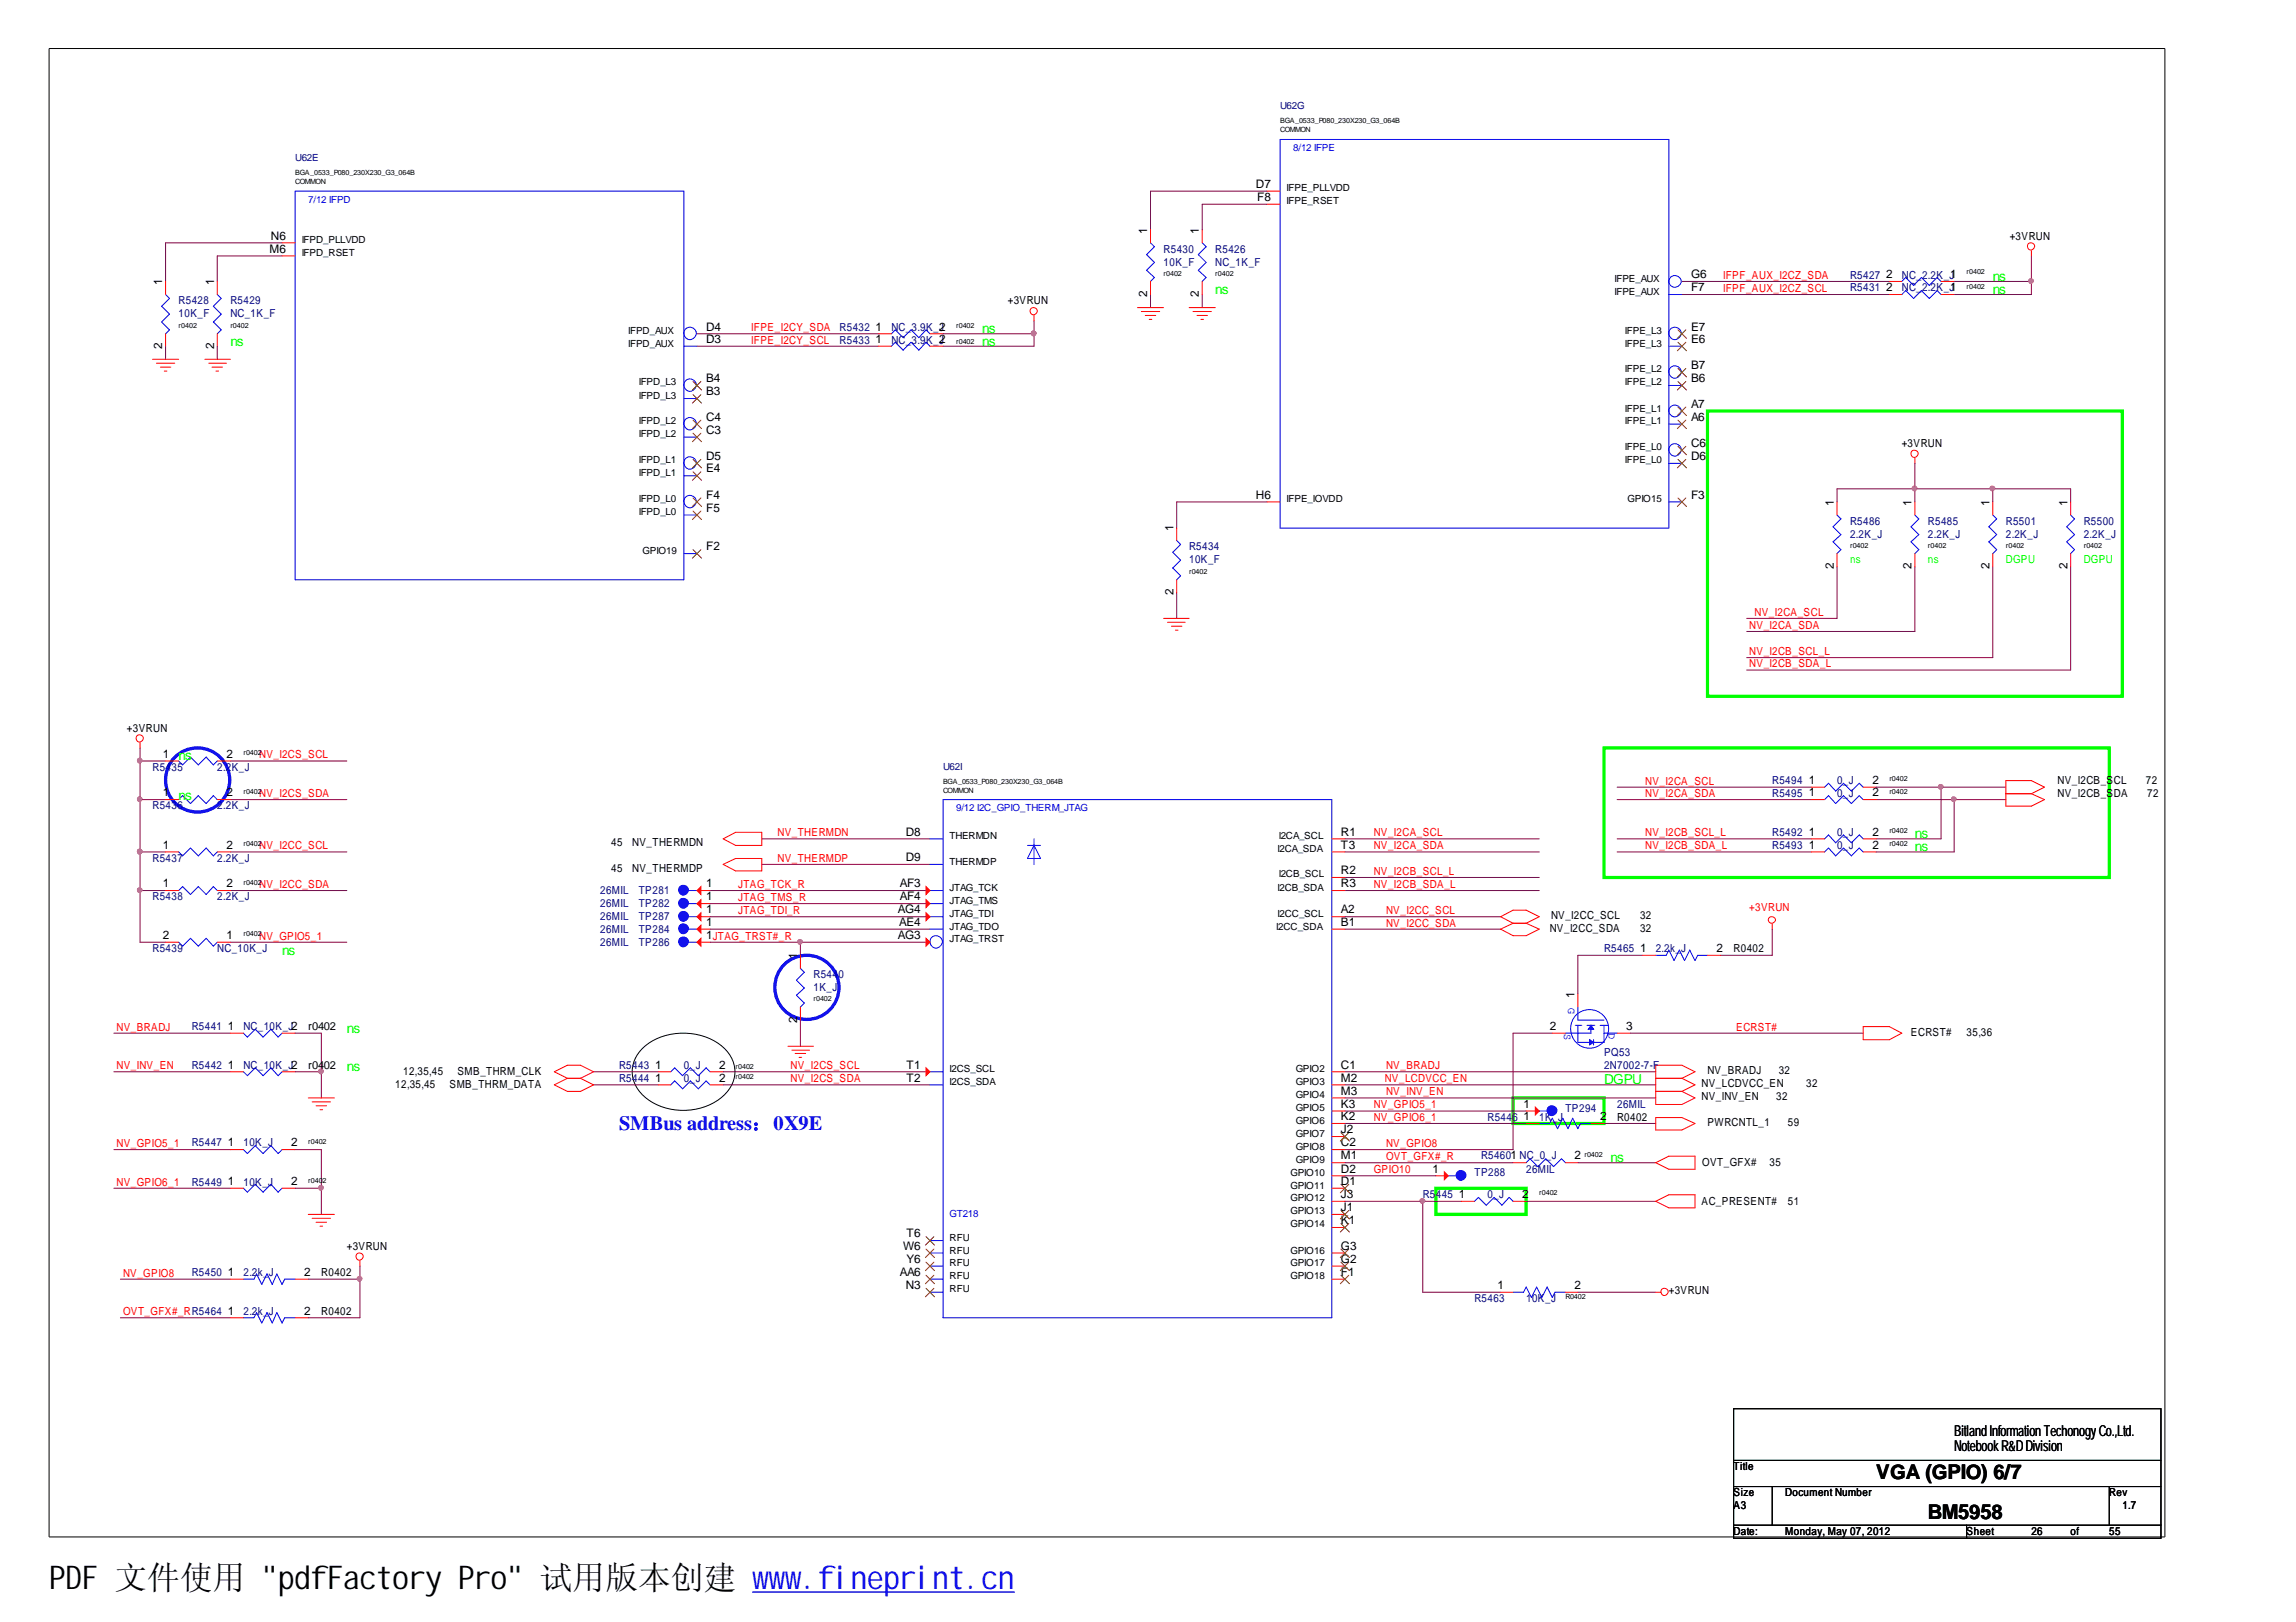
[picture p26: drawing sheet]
<svg xmlns="http://www.w3.org/2000/svg" width="297mm" height="210mm" viewBox="0 0 297 210" stroke-linecap="round" stroke-linejoin="round" font-family="sans-serif">
<defs><g id="words">
<text font-size="4.2" x="6.3" y="205.7">PDF 文件使用 &quot;pdfFactory Pro&quot; 试用版本创建 ww</text>
<text font-size="4.2" fill="#00f" x="99.5" y="205.7">w.fineprint.cn</text>
<text font-size="2.6" fill="#00f" x="80.1" y="146.2">SMBus address：0X9E</text>
<g font-size="2.6">
<text x="242.7" y="191.4">VGA (GPIO) 6/7</text>
<text x="249.4" y="196.5">BM5958</text>
</g>
<g font-size="1.9">
<text x="252.8" y="185.8">BitlllandInformatiiionTechonogyCo.,Ltd.</text>
<text x="252.8" y="185.8">BitandInformatonTechonogyCo.,Ltd.</text>
<text x="252.8" y="187.7">NotebookR&amp;DDivision</text>
</g>
<g font-size="1.8" fill="#0f0">
<text x="157.2" y="38">ns</text>
<text x="257.8" y="36.4">ns</text>
<text x="257.8" y="38">ns</text>
<text x="29.8" y="44.8">ns</text>
<text x="127.1" y="43.1">ns</text>
<text x="127.1" y="44.8">ns</text>
<text x="23.1" y="98.4">ns</text>
<text x="23.1" y="103.5">ns</text>
<text x="247.7" y="108.5">ns</text>
<text x="247.7" y="110.2">ns</text>
<text x="36.5" y="123.5">ns</text>
<text x="44.9" y="133.6">ns</text>
<text x="44.9" y="138.6">ns</text>
<text x="207.5" y="140.3">DGPU</text>
<text x="208.4" y="150.4">ns</text>
</g>
<g font-size="1.5">
<text x="162.5" y="24.3">D7</text>
<text x="162.6" y="26">F8</text>
<text x="34.9" y="32.7">M6</text>
<text x="35.1" y="31">N6</text>
<text x="148.4" y="30.2" transform="rotate(-90 148.4 30.2)">1</text>
<text x="155.1" y="30.2" transform="rotate(-90 155.1 30.2)">1</text>
<text x="218.8" y="36">G6</text>
<text x="244" y="36">2</text>
<text x="21" y="36.9" transform="rotate(-90 21 36.9)">1</text>
<text x="27.7" y="36.9" transform="rotate(-90 27.7 36.9)">1</text>
<text x="148.4" y="38.5" transform="rotate(-90 148.4 38.5)">2</text>
<text x="155.1" y="38.5" transform="rotate(-90 155.1 38.5)">2</text>
<text x="218.8" y="37.7">F7</text>
<text x="244" y="37.7">2</text>
<text x="21" y="45.2" transform="rotate(-90 21 45.2)">2</text>
<text x="27.7" y="45.2" transform="rotate(-90 27.7 45.2)">2</text>
<text x="91.4" y="44.4">D3</text>
<text x="91.4" y="42.8">D4</text>
<text x="113.3" y="42.8">1</text>
<text x="113.3" y="44.4">1</text>
<text x="218.8" y="47.8">B7</text>
<text x="218.8" y="44.4">E6</text>
<text x="218.8" y="42.8">E7</text>
<text x="91.4" y="51.2">B3</text>
<text x="91.4" y="49.5">B4</text>
<text x="218.8" y="52.8">A7</text>
<text x="218.8" y="49.5">B6</text>
<text x="91.4" y="59.5">D5</text>
<text x="91.4" y="56.1">C3</text>
<text x="91.4" y="54.5">C4</text>
<text x="218.8" y="59.5">D6</text>
<text x="218.8" y="57.8">C6</text>
<text x="218.8" y="54.5">A6</text>
<text x="91.4" y="64.5">F4</text>
<text x="91.4" y="61.1">E4</text>
<text x="162.5" y="64.5">H6</text>
<text x="218.8" y="64.5">F3</text>
<text x="237.2" y="65.5" transform="rotate(-90 237.2 65.5)">1</text>
<text x="247.3" y="65.5" transform="rotate(-90 247.3 65.5)">1</text>
<text x="257.4" y="65.5" transform="rotate(-90 257.4 65.5)">1</text>
<text x="267.5" y="65.5" transform="rotate(-90 267.5 65.5)">1</text>
<text x="91.4" y="71.2">F2</text>
<text x="91.4" y="66.2">F5</text>
<text x="151.8" y="68.8" transform="rotate(-90 151.8 68.8)">1</text>
<text x="151.8" y="77.1" transform="rotate(-90 151.8 77.1)">2</text>
<text x="237.2" y="73.7" transform="rotate(-90 237.2 73.7)">2</text>
<text x="247.3" y="73.7" transform="rotate(-90 247.3 73.7)">2</text>
<text x="257.4" y="73.7" transform="rotate(-90 257.4 73.7)">2</text>
<text x="267.5" y="73.7" transform="rotate(-90 267.5 73.7)">2</text>
<text x="21.1" y="98.1">1</text>
<text x="29.3" y="98.1">2</text>
<text x="234" y="101.4">1</text>
<text x="242.2" y="101.4">2</text>
<text x="21.1" y="103.1">1</text>
<text x="29.3" y="103.1">2</text>
<text x="234" y="103.1">1</text>
<text x="242.2" y="103.1">2</text>
<text x="21.1" y="109.8">1</text>
<text x="29.3" y="109.8">2</text>
<text x="117.2" y="111.4">D9</text>
<text x="117.2" y="108.1">D8</text>
<text x="173.5" y="113.1">R2</text>
<text x="173.5" y="109.8">T3</text>
<text x="173.5" y="108.1">R1</text>
<text x="234" y="108.1">1</text>
<text x="234" y="109.8">1</text>
<text x="242.2" y="108.1">2</text>
<text x="242.2" y="109.8">2</text>
<text x="21.1" y="114.8">1</text>
<text x="29.3" y="114.8">2</text>
<text x="91.4" y="116.5">1</text>
<text x="91.4" y="119.8">1</text>
<text x="91.4" y="118.2">1</text>
<text x="91.4" y="114.8">1</text>
<text x="116.2" y="118.2">AG4</text>
<text x="116.3" y="119.8">AE4</text>
<text x="116.4" y="116.5">AF4</text>
<text x="116.4" y="114.8">AF3</text>
<text x="173.5" y="119.8">B1</text>
<text x="173.5" y="118.2">A2</text>
<text x="173.5" y="114.8">R3</text>
<text x="21.1" y="121.5">2</text>
<text x="29.3" y="121.5">1</text>
<text x="91.4" y="121.5">1JTAG_TRST#_R</text>
<text x="103.1" y="124.1" transform="rotate(-90 103.1 124.1)">1</text>
<text x="116.2" y="121.5">AG3</text>
<text x="212.2" y="123.2">1</text>
<text x="222.1" y="123.2">2</text>
<text x="203.7" y="129.1" transform="rotate(-90 203.7 129.1)">1</text>
<text x="29.5" y="133.3">1</text>
<text x="103.1" y="132.3" transform="rotate(-90 103.1 132.3)">2</text>
<text x="200.5" y="133.3">2</text>
<text x="210.4" y="133.3">3</text>
<text x="29.5" y="138.3">1</text>
<text x="84.8" y="140">1</text>
<text x="84.8" y="138.3">1</text>
<text x="93" y="140">2</text>
<text x="93" y="138.3">2</text>
<text x="117.3" y="140">T2</text>
<text x="117.3" y="138.3">T1</text>
<text x="173.5" y="143.4">K3</text>
<text x="173.5" y="141.7">M3</text>
<text x="173.5" y="140">M2</text>
<text x="173.5" y="138.3">C1</text>
<text x="197.1" y="143.4">1</text>
<text x="29.5" y="148.4">1</text>
<text x="37.7" y="148.4">2</text>
<text x="173.5" y="148.4">C2</text>
<text x="173.5" y="146.7">J2</text>
<text x="173.5" y="145">K2</text>
<text x="197.1" y="145">1</text>
<text x="207" y="145">2</text>
<text x="29.5" y="153.3">1</text>
<text x="37.7" y="153.3">2</text>
<text x="173.5" y="155">J3</text>
<text x="173.5" y="153.3">D1</text>
<text x="173.5" y="151.7">D2</text>
<text x="173.5" y="150">M1</text>
<text x="185.3" y="151.7">1</text>
<text x="188.7" y="155">1</text>
<text x="196.9" y="155">2</text>
<text x="203.7" y="150">2</text>
<text x="116.8" y="161.7">W6</text>
<text x="117.3" y="160.1">T6</text>
<text x="173.5" y="161.7">G3</text>
<text x="173.5" y="158.4">K1</text>
<text x="173.5" y="156.7">J1</text>
<text x="29.5" y="165.1">1</text>
<text x="39.4" y="165.1">2</text>
<text x="116.4" y="165.1">AA6</text>
<text x="117.2" y="166.8">N3</text>
<text x="117.3" y="163.4">Y6</text>
<text x="173.5" y="165.1">F1</text>
<text x="173.5" y="163.4">G2</text>
<text x="193.7" y="166.8">1</text>
<text x="203.7" y="166.8">2</text>
<text x="29.5" y="170.1">1</text>
<text x="39.4" y="170.1">2</text>
</g>
<g font-size="1.4" fill="#000080">
<text x="150.5" y="32.7">R5430</text>
<text x="150.5" y="34.4">10K_F</text>
<text x="157.2" y="32.7">R5426</text>
<text x="157.2" y="34.4">NC_1K_F</text>
<text x="23.1" y="39.4">R5428</text>
<text x="23.1" y="41.1">10K_F</text>
<text x="29.8" y="39.4">R5429</text>
<text x="29.8" y="41.1">NC_1K_F</text>
<text x="239.4" y="36.1">R5427</text>
<text x="239.4" y="37.7">R5431</text>
<text x="246" y="36.1">NC_2.2K_J1</text>
<text x="246" y="37.7">NC_2.2K_J1</text>
<text x="108.6" y="42.8">R5432</text>
<text x="108.6" y="44.5">R5433</text>
<text x="115.3" y="42.8">NC_3.9K_J2</text>
<text x="115.3" y="44.5">NC_3.9K_J2</text>
<text x="153.8" y="71.2">R5434</text>
<text x="239.4" y="67.9">R5486</text>
<text x="239.4" y="69.6">2.2K_J</text>
<text x="249.4" y="67.9">R5485</text>
<text x="249.4" y="69.6">2.2K_J</text>
<text x="259.5" y="67.9">R5501</text>
<text x="259.5" y="69.6">2.2K_J</text>
<text x="269.6" y="67.9">R5500</text>
<text x="269.6" y="69.6">2.2K_J</text>
<text x="153.8" y="72.9">10K_F</text>
<text x="19.7" y="99.8">R5435</text>
<text x="28.1" y="99.8">2.2K_J</text>
<text x="229.3" y="101.4">R5494</text>
<text x="237.7" y="101.4">0_J</text>
<text x="19.7" y="104.7">R5436</text>
<text x="28.1" y="104.7">2.2K_J</text>
<text x="229.3" y="103.1">R5495</text>
<text x="237.7" y="103.1">0_J</text>
<text x="19.7" y="111.5">R5437</text>
<text x="28.1" y="111.5">2.2K_J</text>
<text x="229.3" y="108.1">R5492</text>
<text x="229.3" y="109.8">R5493</text>
<text x="237.7" y="108.1">0_J</text>
<text x="237.7" y="109.8">0_J</text>
<text x="19.7" y="116.5">R5438</text>
<text x="28.1" y="116.5">2.2K_J</text>
<text x="77.6" y="117.4">26MIL</text>
<text x="77.6" y="119.1">26MIL</text>
<text x="77.6" y="115.7">26MIL</text>
<text x="82.6" y="117.4">TP282</text>
<text x="82.6" y="119.1">TP287</text>
<text x="82.6" y="115.7">TP281</text>
<text x="19.7" y="123.2">R5439</text>
<text x="28.1" y="123.2">NC_10K_J</text>
<text x="77.6" y="120.7">26MIL</text>
<text x="77.6" y="122.4">26MIL</text>
<text x="82.6" y="120.7">TP284</text>
<text x="82.6" y="122.4">TP286</text>
<text x="207.5" y="123.2">R5465</text>
<text x="214.2" y="123.2">2.2k_J</text>
<text x="105.2" y="126.6">R5440</text>
<text x="105.2" y="128.3">1K_J</text>
<text x="24.8" y="133.3">R5441</text>
<text x="31.5" y="133.3">NC_10K_J2</text>
<text x="207.5" y="136.7">PQ53</text>
<text x="24.8" y="138.3">R5442</text>
<text x="31.5" y="138.3">NC_10K_J2</text>
<text x="80.1" y="140">R5444</text>
<text x="80.1" y="138.3">R5443</text>
<text x="88.5" y="140">0_J</text>
<text x="88.5" y="138.3">0_J</text>
<text x="202.5" y="143.9">TP294</text>
<text x="207.5" y="138.3">2N7002-7-F</text>
<text x="209.2" y="143.4">26MIL</text>
<text x="24.8" y="148.4">R5447</text>
<text x="31.5" y="148.4">10K_J</text>
<text x="192.4" y="145">R5446</text>
<text x="199.1" y="145">1K_J</text>
<text x="24.8" y="153.4">R5449</text>
<text x="31.5" y="153.4">10K_J</text>
<text x="184.1" y="155">R5445</text>
<text x="190.8" y="152.2">TP288</text>
<text x="191.6" y="150">R54601 NC_0_J</text>
<text x="192.4" y="155">0_J</text>
<text x="197.4" y="151.7">26MIL</text>
<text x="24.8" y="165.1">R5450</text>
<text x="31.5" y="165.1">2.2k_J</text>
<text x="31.5" y="170.2">2.2k_J</text>
<text x="190.8" y="168.5">R5463</text>
<text x="197.4" y="168.5">10K_J</text>
</g>
<g font-size="1.4">
<text x="260" y="31">+3VRUN</text>
<text x="130.4" y="39.4">+3VRUN</text>
<text x="246" y="57.8">+3VRUN</text>
<text x="16.4" y="94.8">+3VRUN</text>
<text x="266.2" y="101.4">NV_I2CB_SCL</text>
<text x="277.6" y="101.4">72</text>
<text x="266.2" y="103.1">NV_I2CB_SDA</text>
<text x="277.8" y="103.1">72</text>
<text x="79.1" y="109.5">45</text>
<text x="79.1" y="112.8">45</text>
<text x="81.8" y="109.5">NV_THERMDN</text>
<text x="81.8" y="112.8">NV_THERMDP</text>
<text x="200.7" y="118.9">NV_I2CC_SCL</text>
<text x="212.2" y="118.9">32</text>
<text x="200.5" y="120.6">NV_I2CC_SDA</text>
<text x="212.2" y="120.6">32</text>
<text x="224.3" y="123.2">R0402</text>
<text x="39.9" y="133.3">r0402</text>
<text x="247.2" y="134.1">ECRST#</text>
<text x="254.4" y="134.1">35,36</text>
<text x="39.9" y="138.3">r0402</text>
<text x="51.1" y="140.8">12,35,45</text>
<text x="52.2" y="139.1">12,35,45</text>
<text x="58.2" y="140.8">SMB_THRM_DATA</text>
<text x="59.2" y="139.1">SMB_THRM_CLK</text>
<text x="220.1" y="142.3">NV_INV_EN</text>
<text x="220.1" y="140.6">NV_LCDVCC_EN</text>
<text x="220.9" y="139">NV_BRADJ</text>
<text x="229.8" y="142.3">32</text>
<text x="230.1" y="139">32</text>
<text x="233.7" y="140.6">32</text>
<text x="209.2" y="145">R0402</text>
<text x="220.9" y="145.7">PWRCNTL_1</text>
<text x="231.3" y="145.7">59</text>
<text x="220.1" y="155.9">AC_PRESENT#</text>
<text x="220.2" y="150.9">OVT_GFX#</text>
<text x="228.9" y="150.9">35</text>
<text x="231.3" y="155.9">51</text>
<text x="44.9" y="161.8">+3VRUN</text>
<text x="41.6" y="165.1">R0402</text>
<text x="215.9" y="167.5">+3VRUN</text>
<text x="41.6" y="170.2">R0402</text>
<text x="224.3" y="190.3">Title</text>
<text x="224.3" y="193.6">Size</text>
<text x="224.3" y="195.3">A3</text>
<text x="231" y="193.6">Document Number</text>
<text x="272.9" y="193.6">Rev</text>
<text x="274.6" y="195.3">1.7</text>
<text x="224.3" y="198.6">Date:</text>
<text x="231" y="198.6">Monday, May 07, 2012</text>
<text x="254.4" y="198.6">Sheet</text>
<text x="262.8" y="198.6">26</text>
<text x="267.9" y="198.6">of</text>
<text x="272.9" y="198.6">55</text>
</g>
<g font-size="1.4" fill="#f00">
<text x="222.9" y="37.8">IFPF_AUX_I2CZ_SCL</text>
<text x="222.9" y="36.1">IFPF_AUX_I2CZ_SDA</text>
<text x="97.2" y="42.9">IFPE_I2CY_SDA</text>
<text x="97.2" y="44.5">IFPE_I2CY_SCL</text>
<text x="226.3" y="81.4">NV_I2CA_SDA</text>
<text x="227" y="79.7">NV_I2CA_SCL</text>
<text x="226.3" y="86.4">NV_I2CB_SDA_L</text>
<text x="226.3" y="84.8">NV_I2CB_SCL_L</text>
<text x="33.5" y="98.1">NV_I2CS_SCL</text>
<text x="212.9" y="101.5">NV_I2CA_SCL</text>
<text x="33.5" y="103.1">NV_I2CS_SDA</text>
<text x="212.9" y="103.1">NV_I2CA_SDA</text>
<text x="33.5" y="109.9">NV_I2CC_SCL</text>
<text x="100.6" y="108.2">NV_THERMDN</text>
<text x="100.6" y="111.5">NV_THERMDP</text>
<text x="177.7" y="113.2">NV_I2CB_SCL_L</text>
<text x="177.7" y="108.2">NV_I2CA_SCL</text>
<text x="177.7" y="109.9">NV_I2CA_SDA</text>
<text x="212.9" y="109.9">NV_I2CB_SDA_L</text>
<text x="212.9" y="108.2">NV_I2CB_SCL_L</text>
<text x="33.5" y="114.9">NV_I2CC_SDA</text>
<text x="95.5" y="114.9">JTAG_TCK_R</text>
<text x="95.5" y="116.6">JTAG_TMS_R</text>
<text x="95.5" y="118.3">JTAG_TDI_R</text>
<text x="177.7" y="114.9">NV_I2CB_SDA_L</text>
<text x="179.3" y="119.9">NV_I2CC_SDA</text>
<text x="179.3" y="118.3">NV_I2CC_SCL</text>
<text x="226.3" y="117.9">+3VRUN</text>
<text x="33.5" y="121.6">NV_GPIO5_1</text>
<text x="15.1" y="133.4">NV_BRADJ</text>
<text x="224.6" y="133.4">ECRST#</text>
<text x="15.1" y="138.4">NV_INV_EN</text>
<text x="102.3" y="138.4">NV_I2CS_SCL</text>
<text x="102.3" y="140.1">NV_I2CS_SDA</text>
<text x="177.7" y="143.4">NV_GPIO5_1</text>
<text x="179.2" y="140.1">NV_LCDVCC_EN</text>
<text x="179.3" y="141.7">NV_INV_EN</text>
<text x="179.3" y="138.4">NV_BRADJ</text>
<text x="15.1" y="148.4">NV_GPIO5_1</text>
<text x="177.7" y="145">NV_GPIO6_1</text>
<text x="179.3" y="148.4">NV_GPIO8</text>
<text x="15.1" y="153.4">NV_GPIO6_1</text>
<text x="177.7" y="151.8">GPIO10</text>
<text x="179.3" y="150.1">OVT_GFX#_R</text>
<text x="15.9" y="165.2">NV_GPIO8</text>
<text x="15.9" y="170.2">OVT_GFX#_RR5464</text>
</g>
<g font-size="1.4" fill="#0f0">
<text x="239.4" y="72.9">ns</text>
<text x="249.4" y="72.9">ns</text>
<text x="259.5" y="72.9">DGPU</text>
<text x="269.6" y="72.9">DGPU</text>
</g>
<g font-size="1.4" fill="#00f">
<text x="202.9" y="130.5" transform="rotate(90 202.9 130.5)">G</text>
<text x="202.4" y="133.9" transform="rotate(90 202.4 133.9)">S</text>
<text x="208.1" y="133.7" transform="rotate(90 208.1 133.7)">D</text>
</g>
<g font-size="1.3" fill="#000080">
<text x="165.6" y="14.2">U62G</text>
<text x="38.2" y="20.8">U62E</text>
<text x="122" y="99.7">U62I</text>
</g>
<g font-size="1.3" fill="#00f">
<text x="167.3" y="19.6">8/12 IFPE</text>
<text x="39.9" y="26.3">7/12 IFPD</text>
<text x="123.7" y="105">9/12 I2C_GPIO_THERM_JTAG</text>
<text x="122.9" y="157.5">GT218</text>
</g>
<g font-size="1.3">
<text x="166.5" y="26.4">IFPE_RSET</text>
<text x="166.5" y="24.7">IFPE_PLLVDD</text>
<text x="39" y="33.1">IFPD_RSET</text>
<text x="39" y="31.4">IFPD_PLLVDD</text>
<text x="208.9" y="38.1">IFPE_AUX</text>
<text x="208.9" y="36.5">IFPE_AUX</text>
<text x="81.3" y="44.9">IFPD_AUX</text>
<text x="81.3" y="43.2">IFPD_AUX</text>
<text x="210.2" y="44.9">IFPE_L3</text>
<text x="210.2" y="43.2">IFPE_L3</text>
<text x="82.6" y="51.6">IFPD_L3</text>
<text x="82.6" y="49.9">IFPD_L3</text>
<text x="210.2" y="53.3">IFPE_L1</text>
<text x="210.2" y="49.9">IFPE_L2</text>
<text x="210.2" y="48.2">IFPE_L2</text>
<text x="82.6" y="60">IFPD_L1</text>
<text x="82.6" y="56.6">IFPD_L2</text>
<text x="82.6" y="54.9">IFPD_L2</text>
<text x="210.2" y="60">IFPE_L0</text>
<text x="210.2" y="58.3">IFPE_L0</text>
<text x="210.2" y="54.9">IFPE_L1</text>
<text x="82.6" y="65">IFPD_L0</text>
<text x="82.6" y="61.7">IFPD_L1</text>
<text x="166.5" y="65">IFPE_IOVDD</text>
<text x="210.6" y="65">GPIO15</text>
<text x="82.6" y="66.6">IFPD_L0</text>
<text x="83.1" y="71.6">GPIO19</text>
<text x="122.9" y="111.9">THERMDP</text>
<text x="122.9" y="108.6">THERMDN</text>
<text x="165.3" y="110.3">I2CA_SDA</text>
<text x="165.4" y="113.6">I2CB_SCL</text>
<text x="165.4" y="108.6">I2CA_SCL</text>
<text x="122.9" y="118.6">JTAG_TDI</text>
<text x="122.9" y="116.9">JTAG_TMS</text>
<text x="122.9" y="115.2">JTAG_TCK</text>
<text x="165.3" y="118.6">I2CC_SCL</text>
<text x="165.3" y="115.2">I2CB_SDA</text>
<text x="122.9" y="121.9">JTAG_TRST</text>
<text x="122.9" y="120.3">JTAG_TDO</text>
<text x="165.1" y="120.3">I2CC_SDA</text>
<text x="122.9" y="140.4">I2CS_SDA</text>
<text x="122.9" y="138.7">I2CS_SCL</text>
<text x="167.6" y="143.8">GPIO5</text>
<text x="167.6" y="142.1">GPIO4</text>
<text x="167.6" y="140.4">GPIO3</text>
<text x="167.6" y="138.7">GPIO2</text>
<text x="167.6" y="148.8">GPIO8</text>
<text x="167.6" y="147.1">GPIO7</text>
<text x="167.6" y="145.5">GPIO6</text>
<text x="167" y="155.5">GPIO12</text>
<text x="167" y="153.9">GPIO11</text>
<text x="167" y="152.2">GPIO10</text>
<text x="167.6" y="150.5">GPIO9</text>
<text x="122.9" y="160.5">RFU</text>
<text x="167" y="158.8">GPIO14</text>
<text x="167" y="157.2">GPIO13</text>
<text x="122.9" y="167.2">RFU</text>
<text x="122.9" y="165.5">RFU</text>
<text x="122.9" y="163.8">RFU</text>
<text x="122.9" y="162.2">RFU</text>
<text x="167" y="165.5">GPIO18</text>
<text x="167" y="163.8">GPIO17</text>
<text x="167" y="162.2">GPIO16</text>
</g>
<g font-size=".9">
<text x="165.6" y="15.9">BGA_0533_P080_230X230_G3_064B</text>
<text x="165.6" y="17.1">COMMON</text>
<text x="38.2" y="22.6">BGA_0533_P080_230X230_G3_064B</text>
<text x="38.2" y="23.8">COMMON</text>
<text x="150.5" y="35.7">r0402</text>
<text x="157.2" y="35.7">r0402</text>
<text x="254.4" y="35.4">r0402</text>
<text x="254.4" y="37.4">r0402</text>
<text x="23.1" y="42.4">r0402</text>
<text x="29.8" y="42.4">r0402</text>
<text x="123.7" y="42.4">r0402</text>
<text x="123.7" y="44.5">r0402</text>
<text x="239.4" y="70.9">r0402</text>
<text x="249.4" y="70.9">r0402</text>
<text x="259.5" y="70.9">r0402</text>
<text x="269.6" y="70.9">r0402</text>
<text x="153.8" y="74.3">r0402</text>
<text x="31.5" y="97.7">r0402</text>
<text x="122" y="101.4">BGA_0533_P080_230X230_G3_064B</text>
<text x="244.4" y="101.1">r0402</text>
<text x="31.5" y="102.8">r0402</text>
<text x="122" y="102.6">COMMON</text>
<text x="244.4" y="107.8">r0402</text>
<text x="244.4" y="102.8">r0402</text>
<text x="31.5" y="109.5">r0402</text>
<text x="244.4" y="109.5">r0402</text>
<text x="31.5" y="114.5">r0402</text>
<text x="31.5" y="121.2">r0402</text>
<text x="105.2" y="129.6">r0402</text>
<text x="95.2" y="139.6">r0402</text>
<text x="95.2" y="138.3">r0402</text>
<text x="39.9" y="148">r0402</text>
<text x="205" y="149.7">r0402</text>
<text x="39.9" y="153.1">r0402</text>
<text x="199.1" y="154.7">r0402</text>
<text x="202.5" y="168.2">R0402</text>
</g>
</g></defs>
<path d="M6.3 6.3h273.8v192.6h-273.8zM83.1 135.7a8.1 8.1 0 0 1 10.7 0 4.1 4.1 0 0 1-.7 6.5 8 8 0 0 1-10-.6 4 4 0 0 1 0-5.9zM224.3 182.3h55.3v16.8h-55.3zM224.3 189h55.3M224.3 192.4h55.3M224.3 197.4h55.3M229.3 192.4v5M254.4 197.4v1.7M272.9 192.4v5" fill="none" stroke="#000" stroke-width=".13"/>
<g fill="none" stroke="#00f" stroke-width=".42">
<circle cx="25.6" cy="100.9" r="4.2"/>
<circle cx="104.4" cy="127.8" r="4.2"/>
</g>
<path d="M220.9 53.2h53.7v36.9h-53.7zM207.5 96.8h65.4v16.8h-65.4zM185.8 153.8h11.6v3.4h-11.6zM195.7 142.1h11.8v3.3h-11.8z" fill="none" stroke="#0f0" stroke-width=".42"/>
<g fill="none" stroke="#800040" stroke-width=".13">
<path d="M36.5 31.4h-15.1v5M36.5 33.1h-8.4v3.3M148.8 38.1v1.7M155.5 38.1v1.7M163.9 24.7h-15.1v5M163.9 26.4h-8.4v3.3M217.6 38.1h26.8M217.6 36.4h26.8M252.8 36.4h10M262.8 33.1v5h-10M21.4 44.8v1.7M28.1 44.8v1.7"/>
<path d="M90.2 43.2h23.4M90.2 44.8h23.4M122 43.2h11.8M133.8 41.5v3.3h-11.8M247.7 60v5M152.2 76.7v3.3M163.9 65h-11.7v3.3M237.7 65v-1.7h30.2v1.7M237.7 73.3v6.7h-11.7M247.7 73.3v8.4h-21.7M257.8 63.3v1.7M257.8 73.3v11.8h-31.8"/>
<path d="M267.9 73.3v13.4h-41.9M18.1 96.8v25.1h3.3M18.1 98.5h3.3M29.8 98.5h15.1M18.1 115.2h3.3M18.1 110.3h3.3M18.1 103.5h3.3M29.8 115.2h15.1M29.8 110.3h15.1M29.8 103.5h15.1M91.9 115.2h28.4M91.9 116.9h28.4"/>
<path d="M91.9 118.6h28.4M98.6 108.6h21.7M98.6 111.9h21.7M174 115.2h25.1M174 110.3h25.1M174 108.6h25.1M174 118.6h20.1M174 113.6h25.1M209.2 110.3h25.2M209.2 103.5h25.2M209.2 108.6h25.2M209.2 101.9h25.2"/>
<path d="M242.7 103.5h16.8M242.7 101.9h16.8M251.1 101.9v6.7h-8.4M252.8 103.5v6.8h-10.1M14.7 133.7h15.1M14.7 138.7h15.1M29.8 121.9h15.1M38.2 133.7h3.4v8.4M38.2 138.7h3.4M76.8 138.7h8.4M91.9 121.9h28.4M91.9 120.2h28.4"/>
<path d="M93.6 138.7h26.7M103.5 121.9v1.7M103.5 132v3.4M174 138.7h40.2M174 120.2h20.1M200.8 133.7h-5.1v15.1h-21.7M210.9 133.7h30.1M212.5 123.6h-8.4v5M229.3 120.2v3.4h-6.7M14.7 148.8h15.1M14.7 153.8h15.1M38.2 148.8h3.4v8.4"/>
<path d="M38.2 153.8h3.4M76.8 140.4h8.4M93.6 140.4h26.7M174 143.8h23.4M174 142.1h40.2M174 150.5h21.7M174 145.4h23.4M174 152.2h11.8M174 140.4h40.2M174 155.5h15.1M184.1 155.5v11.7h10M197.4 155.5h16.8"/>
<path d="M204.1 150.5h10.1M207.5 145.4h6.7M15.6 165.5h14.2M15.6 170.5h14.2M39.9 165.5h6.7M46.6 163.8v6.7h-6.7M204.1 167.2h10.1"/>
</g>
<g fill="#f0f" stroke="#f0f" stroke-width=".13">
<circle cx="18.1" cy="110.2" r=".31"/>
<circle cx="18.1" cy="103.4" r=".31"/>
<circle cx="41.5" cy="153.7" r=".31"/>
<circle cx="18.1" cy="98.4" r=".31"/>
<circle cx="41.5" cy="138.6" r=".31"/>
<circle cx="46.5" cy="165.5" r=".31"/>
<circle cx="18.1" cy="115.2" r=".31"/>
<circle cx="103.5" cy="121.9" r=".31"/>
<circle cx="133.7" cy="43.1" r=".31"/>
<circle cx="262.8" cy="36.4" r=".31"/>
<circle cx="184" cy="155.4" r=".31"/>
<circle cx="247.7" cy="63.2" r=".31"/>
<circle cx="251.1" cy="101.8" r=".31"/>
<circle cx="252.8" cy="103.4" r=".31"/>
<circle cx="257.8" cy="63.2" r=".31"/>
</g>
<g fill="none" stroke="#f00" stroke-width=".13">
<path d="M21.4 36.4v1.7M28.1 36.4v1.7M36.5 33.1h1.7M36.5 31.4h1.7M147.2 39.8h3.3M148.8 29.7v1.7M148.8 36.4v1.7M153.8 39.8h3.4M155.5 29.7v1.7M155.5 36.4v1.7M163.9 26.4h1.7M163.9 24.7h1.7"/>
<path d="M244.4 36.4h1.6M244.4 38.1h1.6M251.1 36.4h1.7M251.1 38.1h1.7M262.8 32.4v.7M19.7 46.5h3.4M20.2 47h2.4M20.7 47.5h1.4M21.3 48h.3M21.4 43.2v1.6M26.5 46.5h3.3M27 47h2.3"/>
<path d="M27.4 47.5h1.4M27.9 48h.4M28.1 43.2v1.6M113.6 43.2h1.7M113.6 44.8h1.7M120.3 43.2h1.7M120.3 44.8h1.7M133.8 40.8v.7M147.7 40.3h2.3M148.2 40.8h1.3M148.7 41.3h.3M154.3 40.3h2.4"/>
<path d="M154.9 40.8h1.3M155.4 41.3h.3M247.7 59.3v.7M152.2 68.3v1.6M152.2 75v1.7M163.9 65h1.7M237.7 65v1.6M237.7 71.6v1.7M247.7 65v1.6M247.7 71.6v1.7M257.8 65v1.6M257.8 71.6v1.7"/>
<path d="M267.9 65v1.6M267.9 71.6v1.7M18.1 96.1v.7M21.4 98.5h1.7M28.1 98.5h1.7M150.5 80h3.3M151 80.5h2.3M151.6 81h1.3M152.1 81.5h.3M21.4 115.2h1.7M21.4 103.5h1.7M21.4 110.3h1.7"/>
<path d="M28.1 115.2h1.7M28.1 103.5h1.7M28.1 110.3h1.7M90.2 116.9h1.7M90.2 115.2h1.7M90.2 118.6h1.7M93.6 108.6l1.6-.9h3.4v1.7h-3.4zM93.6 111.9l1.6-.8h3.4v1.6h-3.4zM172.3 115.2h1.7M172.3 118.6h1.7M172.3 113.6h1.7M172.3 110.3h1.7"/>
<path d="M172.3 108.6h1.7M195.7 119.5l-1.6-.9 1.6-.8h1.7l1.7 .8-1.7 .9M195.7 119.5h1.7M195.7 119.5l-1.6 .7 1.6 .9h1.7l1.7-.9-1.7-.7M229.3 119.6v.6M234.4 103.5h1.7M234.4 110.3h1.7M234.4 108.6h1.7M234.4 101.9h1.7M241 103.5h1.7M241 110.3h1.7M241 108.6h1.7"/>
<path d="M241 101.9h1.7M259.5 102.7h3.3M259.5 101h3.3l1.7 .9-1.7 .8 1.7 .8-1.7 .8h-3.3zM21.4 121.9h1.7M28.1 121.9h1.7M29.8 138.7h1.7M29.8 133.7h1.7M36.5 138.7h1.7M36.5 133.7h1.7M73.4 139.5l-1.7 .9 1.7 .8h1.7l1.7-.8-1.7-.9M73.4 139.5l-1.7-.8 1.7-.8h1.7l1.7 .8-1.7 .8M73.4 139.5h1.7"/>
<path d="M85.2 138.7h1.6M90.2 121.9h1.7M90.2 120.2h1.7M91.9 138.7h1.7M101.9 135.4h3.3M102.4 135.9h2.3M102.9 136.3h1.3M103.4 136.8h.3M103.5 123.6v1.7M103.5 130.3v1.7M172.3 120.2h1.7M172.3 138.7h1.7"/>
<path d="M200.8 133.7h1.7M204.1 128.6v1.7M209.2 133.7h1.7M212.5 123.6h1.7M214.2 139.5h3.4M217.6 139.5l1.7-.8-1.7-.8h-3.4v5h3.4l1.7-.8-1.7-.9M217.6 139.5l1.7 .9-1.7 .8M220.9 123.6h1.7M241 132.9h3.4l1.6 .8-1.6 .8h-3.4zM29.8 153.8h1.7M29.8 148.8h1.7M36.5 153.8h1.7"/>
<path d="M36.5 148.8h1.7M39.9 142.1h3.4M39.9 157.2h3.4M40.4 142.6h2.4M40.4 157.7h2.4M40.9 143.1h1.3M40.9 158.2h1.3M41.4 143.6h.3M41.4 158.7h.3M85.2 140.4h1.6M91.9 140.4h1.7M172.3 142.1h1.7"/>
<path d="M172.3 157.2h1.7M172.3 145.4h1.7M172.3 158.8h1.7M172.3 155.5h1.7M172.3 153.8h1.7M172.3 152.2h1.7M172.3 150.5h1.7M172.3 148.8h1.7M172.3 147.1h1.7M172.3 143.8h1.7M172.3 140.4h1.7M185.8 152.2h1.6"/>
<path d="M189.1 155.5h1.7M195.7 155.5h1.7M195.7 150.5h1.7M197.4 145.4h1.7M197.4 143.8h1.7M202.5 150.5h1.6M205.8 145.4h1.7M214.2 141.2h3.4M214.2 144.6h3.4l1.7 .8-1.7 .8h-3.4zM214.2 150.5l1.7-.9h3.4v1.7h-3.4zM214.2 155.5l1.7-.9h3.4v1.7h-3.4zM29.8 170.5h1.7"/>
<path d="M29.8 165.5h1.7M38.2 170.5h1.7M38.2 165.5h1.7M46.6 163.2v.6M172.3 165.5h1.7M172.3 163.8h1.7M172.3 162.2h1.7M194.1 167.2h1.6M202.5 167.2h1.6M214.2 167.2h.7"/>
<circle cx="262.8" cy="31.9" r=".48"/>
<circle cx="133.7" cy="40.3" r=".48"/>
<circle cx="247.7" cy="58.7" r=".48"/>
<circle cx="18.1" cy="95.5" r=".48"/>
<circle cx="229.2" cy="119" r=".45"/>
<circle cx="46.5" cy="162.6" r=".48"/>
<circle cx="215.3" cy="167.2" r=".48"/>
</g>
<g fill="none" stroke="#00f" stroke-width=".13">
<path d="M165.6 18h50.3v50.3h-50.3zM21.4 38.1l.5 .5-1 1 1 1.1-1 1 1 1-.5 .5M28.1 38.1l.5 .5-1 1 1 1.1-1 1 1 1-.5 .5M38.2 24.7h50.3v50.3h-50.3zM148.8 31.4l.6 .5-1.1 1 1.1 1.1-1.1 1 1.1 .9-.6 .5M155.5 31.4l.5 .5-1 1 1 1.1-1 1 1 .9-.5 .5M215.9 38.1h1.7M246 36.4l.5-.5 1.1 1 1-1 1 1 1-1 .5 .5M246 38.1l.5-.5 1.1 1 1-1 1 1 1-1 .5 .5M88.5 51.6h1.7M88.5 56.6h1.7M88.5 44.8h1.7"/>
<path d="M115.3 43.2l.5-.5 1 1 1.1-1 1 1 .9-1 .5 .5M115.3 44.8l.5-.5 1 1 1.1-1 1 1 .9-1 .5 .5M215.9 44.8h1.7M215.9 49.9h1.7M215.9 54.9h1.7M215.9 60h1.7M88.5 71.6h1.7M88.5 61.6h1.7M88.5 66.6h1.7M152.2 69.9l.5 .6-1 1 1 1-1 1 1 1-.5 .5M215.9 65h1.7M237.7 66.6l.5 .6-1 1 1 1-1 .9 1 1-.5 .5"/>
<path d="M247.7 66.6l.5 .6-1 1 1 1-1 .9 1 1-.5 .5M257.8 66.6l.5 .6-1 1 1 1-1 .9 1 1-.5 .5M267.9 66.6l.5 .6-1 1 1 1-1 .9 1 1-.5 .5M23.1 98.5l.5 .5 1-1 1.1 1 1-1 .9 1 .5-.5M23.1 110.3l.5 .5 1-1.1 1.1 1.1 1-1.1 .9 1.1 .5-.5M23.1 115.2l.5-.5 1 1.1 1.1-1.1 1 1.1 .9-1.1 .5 .5M23.1 103.5l.5-.5 1 1 1.1-1 1 1 .9-1 .5 .5M89.2 116.9h1M89.2 115.2h1M89.2 118.6h1M120.3 116.9h1.7M120.3 115.2h1.7"/>
<path d="M120.3 118.6h1.7M120.3 111.9h1.7M120.3 108.6h1.7M122 103.5h50.3v67h-50.3zM132.9 109.4h1.7M133.8 109.4l.8 1.7h-1.7zM133.8 108.6v3.3M236.1 103.5l.5-.5 .9 1 1-1 1 1 1-1 .5 .5M236.1 108.6l.5-.6 .9 1.1 1-1.1 1 1.1 1-1.1 .5 .6M236.1 110.3l.5-.6 .9 1.1 1-1.1 1 1.1 1-1.1 .5 .6M236.1 101.9l.5-.5 .9 1 1-1 1 1 1-1 .5 .5M23.1 121.9l.5 .5 1-1 1.1 1 1-1 .9 1 .5-.5"/>
<path d="M31.5 138.7l.5 .5 1-1 1 1 1.1-1 .9 1 .5-.5M31.5 133.7l.5 .5 1-1 1 1 1.1-1 .9 1 .5-.5M86.8 138.7l.5-.5 1 1 1-1 1 1 1.1-1 .5 .5M89.2 120.2h1M89.2 121.9h1M103.5 125.3l.6 .5-1.1 1 1.1 1.1-1.1 .9 1.1 1-.6 .5M120.3 120.2h1.7M120.3 138.7h1.7M203.8 132.7h.8M204.1 132.7v2.2h3.4v-2.2M204.1 130.3v1.7h3.4M205.3 132.7h1"/>
<path d="M205.8 132.7v1h-3.3M206.2 134.5v.7M207 132.7h1M207.5 133.7h1.7M214.2 123.6h1.4l.3-.6 .7 1.3 .7-1.3 .6 1.3 .7-1.3 .7 1.3 .3-.7h1.3M31.5 153.8l.5 .5 1-1 1 1 1.1-1 .9 1 .5-.5M31.5 148.8l.5 .5 1-1 1 1 1.1-1 .9 1 .5-.5M86.8 140.4l.5-.5 1 1 1-1 1 1 1.1-1 .5 .5M120.3 140.4h1.7M187.4 152.2h1M190.8 155.5l.5-.5 1 1 1-1 1 1 .9-1 .5 .5M197.4 150.5l.6-.5 1 1 1-1 1 1 1-1 .5 .5"/>
<path d="M199.1 145.4h1.4l.3-.7 .7 1.4 .7-1.4 .7 1.4 .6-1.4 .6 1.4 .4-.7h1.3M199.1 143.8h1.1M31.5 170.5h1.4l.3-.6 .7 1.3 .6-1.3 .7 1.3 .6-1.3 .7 1.3 .3-.7h1.4M31.5 165.5h1.4l.3-.6 .7 1.3 .6-1.3 .7 1.3 .6-1.3 .7 1.3 .3-.7h1.4M120.3 160.5h1.7M120.3 167.2h1.7M120.3 165.5h1.7M120.3 163.8h1.7M120.3 162.2h1.7M195.7 167.2h1.4l.3-.6 .7 1.3 .7-1.3 .7 1.3 .7-1.3 .6 1.3 .4-.7h1.3"/>
<circle cx="216.7" cy="36.4" r=".79"/>
<circle cx="89.3" cy="59.9" r=".8"/>
<circle cx="89.3" cy="49.8" r=".8"/>
<circle cx="89.3" cy="54.8" r=".8"/>
<circle cx="89.3" cy="43.1" r=".8"/>
<circle cx="216.7" cy="58.2" r=".8"/>
<circle cx="216.7" cy="43.1" r=".8"/>
<circle cx="216.7" cy="48.1" r=".8"/>
<circle cx="216.7" cy="53.2" r=".79"/>
<circle cx="89.3" cy="64.9" r=".8"/>
<circle cx="121.1" cy="121.9" r=".8"/>
<circle cx="205.6" cy="133.1" r="2.48"/>
</g>
<g fill="none" stroke="#804000" stroke-width=".13">
<path d="M89.7 59.5l1.1 1.1M89.7 56.1l1.1 1.1M89.7 54.4l1.1 1.1M89.7 51.1l1.1 1.1M89.7 49.4l1.1 1.1M90.7 59.5l-1.1 1.1M90.7 56.1l-1.1 1.1M90.7 54.4l-1.1 1.1M90.7 51.1l-1.1 1.1M90.7 49.4l-1.1 1.1M217.1 59.5l1.1 1.1M217.1 57.8l1.1 1.1"/>
<path d="M217.1 54.4l1.1 1.1M217.1 52.7l1.1 1.1M217.1 49.4l1.1 1.1M217.1 47.7l1.1 1.1M217.1 44.3l1.1 1.1M217.1 42.7l1.1 1.1M218.1 59.5l-1.1 1.1M218.1 57.8l-1.1 1.1M218.1 54.4l-1.1 1.1M218.1 52.7l-1.1 1.1M218.1 49.4l-1.1 1.1M218.1 47.7l-1.1 1.1"/>
<path d="M218.1 44.3l-1.1 1.1M218.1 42.7l-1.1 1.1M89.7 71.1l1.1 1.1M89.7 66.1l1.1 1.1M89.7 64.4l1.1 1.1M89.7 61.1l1.1 1.1M90.7 71.1l-1.1 1.1M90.7 66.1l-1.1 1.1M90.7 64.4l-1.1 1.1M90.7 61.1l-1.1 1.1M217.1 64.4l1.1 1.1M218.1 64.4l-1.1 1.1"/>
<path d="M173.5 158.3l1.1 1.1M173.5 156.6l1.1 1.1M173.5 153.3l1.1 1.1M173.5 146.6l1.1 1.1M174.5 158.3l-1.1 1.1M174.5 156.6l-1.1 1.1M174.5 153.3l-1.1 1.1M174.5 146.6l-1.1 1.1M119.8 166.7l1.1 1.1M119.8 165l1.1 1.1M119.8 163.3l1.1 1.1M119.8 161.6l1.1 1.1"/>
<path d="M119.8 160l1.1 1.1M120.8 166.7l-1.1 1.1M120.8 165l-1.1 1.1M120.8 163.3l-1.1 1.1M120.8 161.6l-1.1 1.1M120.8 160l-1.1 1.1M173.5 165l1.1 1.1M173.5 163.3l1.1 1.1M173.5 161.6l1.1 1.1M174.5 165l-1.1 1.1M174.5 163.3l-1.1 1.1M174.5 161.6l-1.1 1.1"/>
</g>
<g fill="#00f" stroke="#00f" stroke-width=".13">
<path d="M205.8 132.7l.4 .5h-.7z" fill-rule="evenodd"/>
<path d="M205.7 134.5l.5 .4-.5 .3z" fill-rule="evenodd"/>
<circle cx="88.4" cy="116.9" r=".64"/>
<circle cx="88.4" cy="120.2" r=".64"/>
<circle cx="88.4" cy="118.6" r=".64"/>
<circle cx="88.4" cy="121.9" r=".64"/>
<circle cx="200.8" cy="143.7" r=".64"/>
<circle cx="88.4" cy="115.2" r=".64"/>
<circle cx="189" cy="152.1" r=".64"/>
</g>
<g fill="#f00" stroke="#f00" stroke-width=".13">
<path d="M90.2 116.9l.5-.5v1z" fill-rule="evenodd"/>
<path d="M90.2 120.2l.5-.5v1z" fill-rule="evenodd"/>
<path d="M119.8 138.2l.5 .5-.5 .5z" fill-rule="evenodd"/>
<path d="M119.8 121.4l.5 .5-.5 .5z" fill-rule="evenodd"/>
<path d="M119.8 118.1l.5 .5-.5 .5z" fill-rule="evenodd"/>
<path d="M119.8 116.4l.5 .5-.5 .5z" fill-rule="evenodd"/>
<path d="M119.8 114.7l.5 .5-.5 .6z" fill-rule="evenodd"/>
<path d="M90.2 118.6l.5-.5v1z" fill-rule="evenodd"/>
<path d="M90.2 121.9l.5-.5v1z" fill-rule="evenodd"/>
<path d="M198.6 143.3l.5 .5-.5 .5z" fill-rule="evenodd"/>
<path d="M90.2 115.2l.5-.5v1.1z" fill-rule="evenodd"/>
<path d="M186.9 151.7l.5 .5-.5 .5z" fill-rule="evenodd"/>
</g>
<path d="M97.4 206h33.8" fill="none" stroke="#00f" stroke-width=".18"/>
<use href="#words"/>
</svg>
